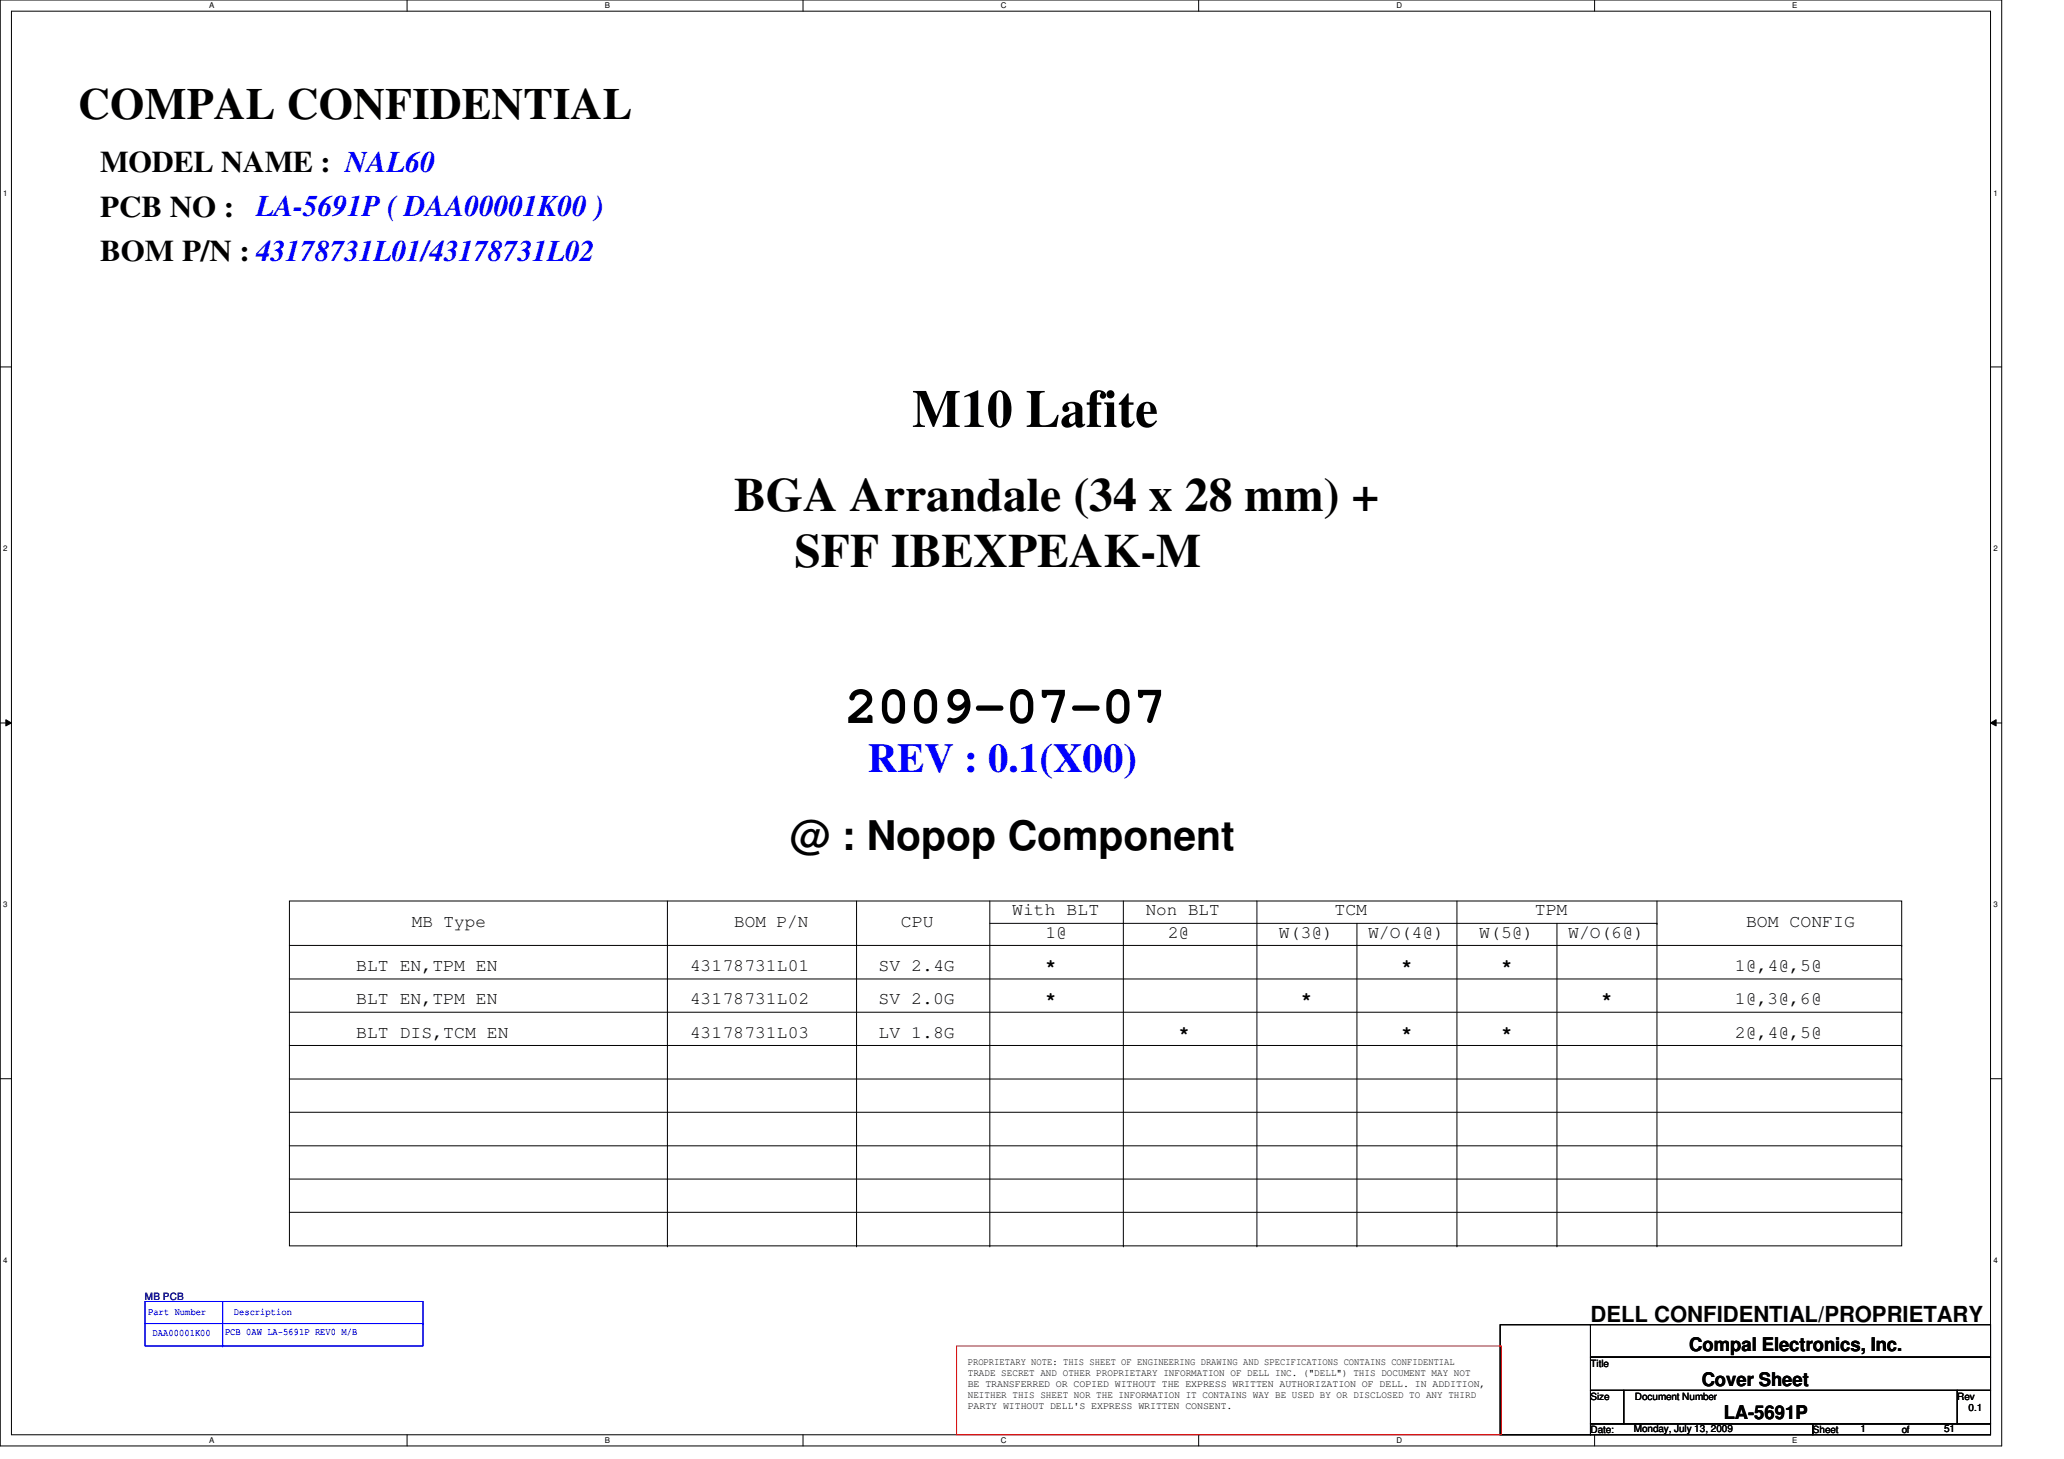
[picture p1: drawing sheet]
<svg xmlns="http://www.w3.org/2000/svg" width="297mm" height="210mm" viewBox="0 0 297 210" stroke-linecap="round" stroke-linejoin="round" font-family="sans-serif">
<defs><g id="words">
<g font-size="7.7">
<text x="131.3" y="61.4">M10 Lafite</text>
<text x="121.7" y="104">2009-07-07</text>
</g>
<g font-size="6.9">
<text x="105.7" y="73.5">BGA Arrandale (34 x 28 mm) +</text>
<text x="114.3" y="81.5">SFF IBEXPEAK-M</text>
</g>
<text font-size="6.4" x="11.3" y="17.1">COMPAL CONFIDENTIAL</text>
<text font-size="5.9" fill="#00f" x="124.9" y="111">REV : 0.1(X00)</text>
<text font-size="5.9" x="113.7" y="122.3">@ : Nopop Component</text>
<g font-size="4.3">
<text x="14.4" y="24.8">MODEL NAME : NAL60</text>
<text x="14.4" y="31.2">PCB NO :</text>
<text x="14.4" y="37.5">BOM P/N : 43178731L01/43178731L02</text>
</g>
<text font-size="4.3" fill="#00f" x="36.9" y="31.1">LA-5691P ( DAA00001K00 )</text>
<text font-size="3.2" x="228.9" y="190.2">DELL CONFIDENTIAL/PROPRIETARY</text>
<g font-size="2.7">
<text x="243.1" y="194.4">Compal Electronics, Inc.</text>
<text x="244.9" y="199.4">Cover Sheet</text>
<text x="248.1" y="204.2">LA-5691P</text>
</g>
<g font-size="2.5">
<text x="145.7" y="131.7">With BLT</text>
<text x="164.9" y="131.7">Non BLT</text>
<text x="192.1" y="131.7">TCM</text>
<text x="220.9" y="131.7">TPM</text>
<text x="59.3" y="133.3">MB Type</text>
<text x="105.7" y="133.3">BOM P/N</text>
<text x="129.7" y="133.3">CPU</text>
<text x="150.4" y="134.9">1@</text>
<text x="168.1" y="134.9">2@</text>
<text x="184.1" y="134.9">W(3@)</text>
<text x="196.9" y="134.9">W/O(4@)</text>
<text x="212.9" y="134.9">W(5@)</text>
<text x="225.7" y="134.9">W/O(6@)</text>
<text x="251.3" y="133.3">BOM CONFIG</text>
<text x="51.3" y="139.7">BLT EN,TPM EN</text>
<text x="99.3" y="139.7">43178731L01</text>
<text x="126.4" y="139.7">SV 2.4G</text>
<text x="150.4" y="139.7">*</text>
<text x="201.7" y="139.7">*</text>
<text x="216.1" y="139.7">*</text>
<text x="249.7" y="139.7">1@,4@,5@</text>
<text x="51.3" y="149.3">BLT DIS,TCM EN</text>
<text x="51.3" y="144.5">BLT EN,TPM EN</text>
<text x="99.3" y="144.5">43178731L02</text>
<text x="99.3" y="149.3">43178731L03</text>
<text x="126.4" y="149.3">LV 1.8G</text>
<text x="126.4" y="144.5">SV 2.0G</text>
<text x="150.4" y="144.5">*</text>
<text x="169.7" y="149.3">*</text>
<text x="187.3" y="144.5">*</text>
<text x="201.7" y="149.3">*</text>
<text x="216.1" y="149.3">*</text>
<text x="230.5" y="144.5">*</text>
<text x="249.7" y="144.5">1@,3@,6@</text>
<text x="249.7" y="149.3">2@,4@,5@</text>
</g>
<text font-size="1.4" fill="#000080" x="20.9" y="187">MB PCB</text>
<g font-size="1.4" fill="#00f">
<text x="21.3" y="189.2">Part Number</text>
<text x="33.7" y="189.2">Description</text>
<text x="22" y="192.3">DAA00001K00</text>
<text x="32.4" y="192.1">PCB 0AW LA-5691P REV0 M/B</text>
</g>
<g font-size="1.4">
<text x="139.3" y="196.4">PROPRIETARY NOTE: THIS SHEET OF ENGINEERING DRAWING AND SPECIFICATIONS CONTAINS CONFIDENTIAL</text>
<text x="139.3" y="198">TRADE SECRET AND OTHER PROPRIETARY INFORMATION OF DELL INC. (&quot;DELL&quot;) THIS DOCUMENT MAY NOT</text>
<text x="228.9" y="196.6">Title</text>
<text x="139.3" y="201.1">NEITHER THIS SHEET NOR THE INFORMATION IT CONTAINS WAY BE USED BY OR DISCLOSED TO ANY THIRD</text>
<text x="139.3" y="199.6">BE TRANSFERRED OR COPIED WITHOUT THE EXPRESS WRITTEN AUTHORIZATION OF DELL. IN ADDITION,</text>
<text x="139.3" y="202.7">PARTY WITHOUT DELL'S EXPRESS WRITTEN CONSENT.</text>
<text x="228.9" y="201.4">Size</text>
<text x="235.3" y="201.4">Document Number</text>
<text x="281.7" y="201.4">Rev</text>
<text x="283.3" y="203">0.1</text>
<text x="228.9" y="206.2">Date:</text>
<text x="235.1" y="206">Monday, July 13, 2009</text>
<text x="260.9" y="206.2">Sheet</text>
<text x="267.8" y="206">1</text>
<text x="273.7" y="206.2">of</text>
<text x="279.8" y="206">51</text>
</g>
<g font-size="1.1">
<text x="30.1" y="1.1">A</text>
<text x="87" y="1.1">B</text>
<text x="144" y="1.1">C</text>
<text x="201" y="1.1">D</text>
<text x="257.9" y="1.1">E</text>
<text x=".5" y="28.2">1</text>
<text x="286.9" y="28.2">1</text>
<text x=".5" y="79.3">2</text>
<text x="286.9" y="79.3">2</text>
<text x=".5" y="130.6">3</text>
<text x="286.9" y="130.6">3</text>
<text x=".5" y="181.7">4</text>
<text x="286.9" y="181.7">4</text>
<text x="30.1" y="207.6">A</text>
<text x="87" y="207.6">B</text>
<text x="144" y="207.6">C</text>
<text x="201" y="207.6">D</text>
<text x="257.9" y="207.6">E</text>
</g>
</g></defs>
<path d="M0 0h288.1v208h-288.1zM1.6 1.6h284.9v204.8h-284.9z" fill="none" stroke="#000" stroke-width=".14"/>
<g fill="#fff">
<path d="M30.1 .2h.7v1.2h-.7z"/>
<path d="M30.1 206.6h.7v1.2h-.7z"/>
</g>
<path d="M58.6 0v1.6M58.6 206.4v1.6" fill="none" stroke="#000" stroke-width=".14"/>
<g fill="#fff">
<path d="M87 .2h.8v1.2h-.8z"/>
<path d="M87 206.6h.8v1.2h-.8z"/>
</g>
<path d="M115.6 0v1.6M115.6 206.4v1.6" fill="none" stroke="#000" stroke-width=".14"/>
<g fill="#fff">
<path d="M144 .2h.8v1.2h-.8z"/>
<path d="M144 206.6h.8v1.2h-.8z"/>
</g>
<path d="M172.5 0v1.6M172.5 206.4v1.6" fill="none" stroke="#000" stroke-width=".14"/>
<g fill="#fff">
<path d="M201 .2h.7v1.2h-.7z"/>
<path d="M201 206.6h.7v1.2h-.7z"/>
</g>
<path d="M229.5 0v1.6M229.5 206.4v1.6" fill="none" stroke="#000" stroke-width=".14"/>
<g fill="#fff">
<path d="M257.9 .2h.8v1.2h-.8z"/>
<path d="M257.9 206.6h.8v1.2h-.8z"/>
<path d="M.5 27.2h.6v1.2h-.6z"/>
<path d="M286.9 27.2h.6v1.2h-.6z"/>
<path d="M.5 78.4h.6v1.1h-.6z"/>
<path d="M286.9 78.4h.6v1.1h-.6z"/>
</g>
<path d="M0 52.8h1.6M286.5 52.8h1.6" fill="none" stroke="#000" stroke-width=".14"/>
<g fill="#fff">
<path d="M.5 129.6h.6v1.2h-.6z"/>
<path d="M286.9 129.6h.6v1.2h-.6z"/>
</g>
<path d="M0 104h1.6M.8 103.5l.8 .5-.8 .4zM286.5 104l.8-.5v.9zM286.5 104h1.6" fill="none" stroke="#000" stroke-width=".14"/>
<path d="M.8 103.5l.8 .5-.8 .4zM286.5 104l.8-.5v.9z" fill="#000"/>
<g fill="#fff">
<path d="M.5 180.8h.6v1.1h-.6z"/>
<path d="M286.9 180.8h.6v1.1h-.6z"/>
</g>
<g fill="none" stroke="#000" stroke-width=".14">
<path d="M41.7 129.6h232v49.6h-232zM41.7 136h232M96.1 129.6v49.6M123.3 129.6v49.6M142.4 132.8h96.1M142.4 129.6v49.6M161.7 129.6v49.6M180.9 129.6v49.6M195.3 132.8v46.4M209.7 129.6v49.6M224.1 132.8v46.4M238.5 132.8h.1"/>
<path d="M238.5 129.6v49.6M273.7 136h.1M0 155.2h1.6M41.7 140.8h232M41.7 145.6h232M41.7 150.4h232M41.7 155.2h232M273.7 140.8h.1M273.7 145.6h.1M273.7 150.4h.1M273.7 155.2h.1M286.5 155.2h1.6"/>
<path d="M41.7 160h232M41.7 164.8h232M41.7 169.6h232M41.7 174.4h232M96.1 179.2h.1M123.3 179.2h.1M142.4 179.2h.1M161.7 179.2h.1M180.9 179.2h.1M195.3 179.2h.1M209.7 179.2h.1M224.1 179.2h.1"/>
<path d="M238.5 179.2h.1M273.7 160h.1M273.7 164.8h.1M273.7 169.6h.1M273.7 174.4h.1M215.9 190.6h13v15.8h-13zM228.9 190.6h57.6v4.6h-57.6zM228.9 195.2h57.6v4.8h-57.6zM228.9 200h4.8v4.9h-4.8zM228.9 204.9h32v1.5h-32zM233.7 200h48v4.9h-48zM260.9 204.9h25.6v1.5h-25.6z"/>
<path d="M281.7 200h4.8v4.9h-4.8z"/>
</g>
<path d="M137.7 193.6h78.4v12.8h-78.4z" fill="none" stroke="#f00" stroke-width=".14"/>
<path d="M20.9 187.2h40v6.4h-40zM20.9 190.4h40M32 193.6h.1M32 187.2v6.4M60.9 190.4h.1" fill="none" stroke="#00f" stroke-width=".14"/>
<use href="#words"/>
</svg>
